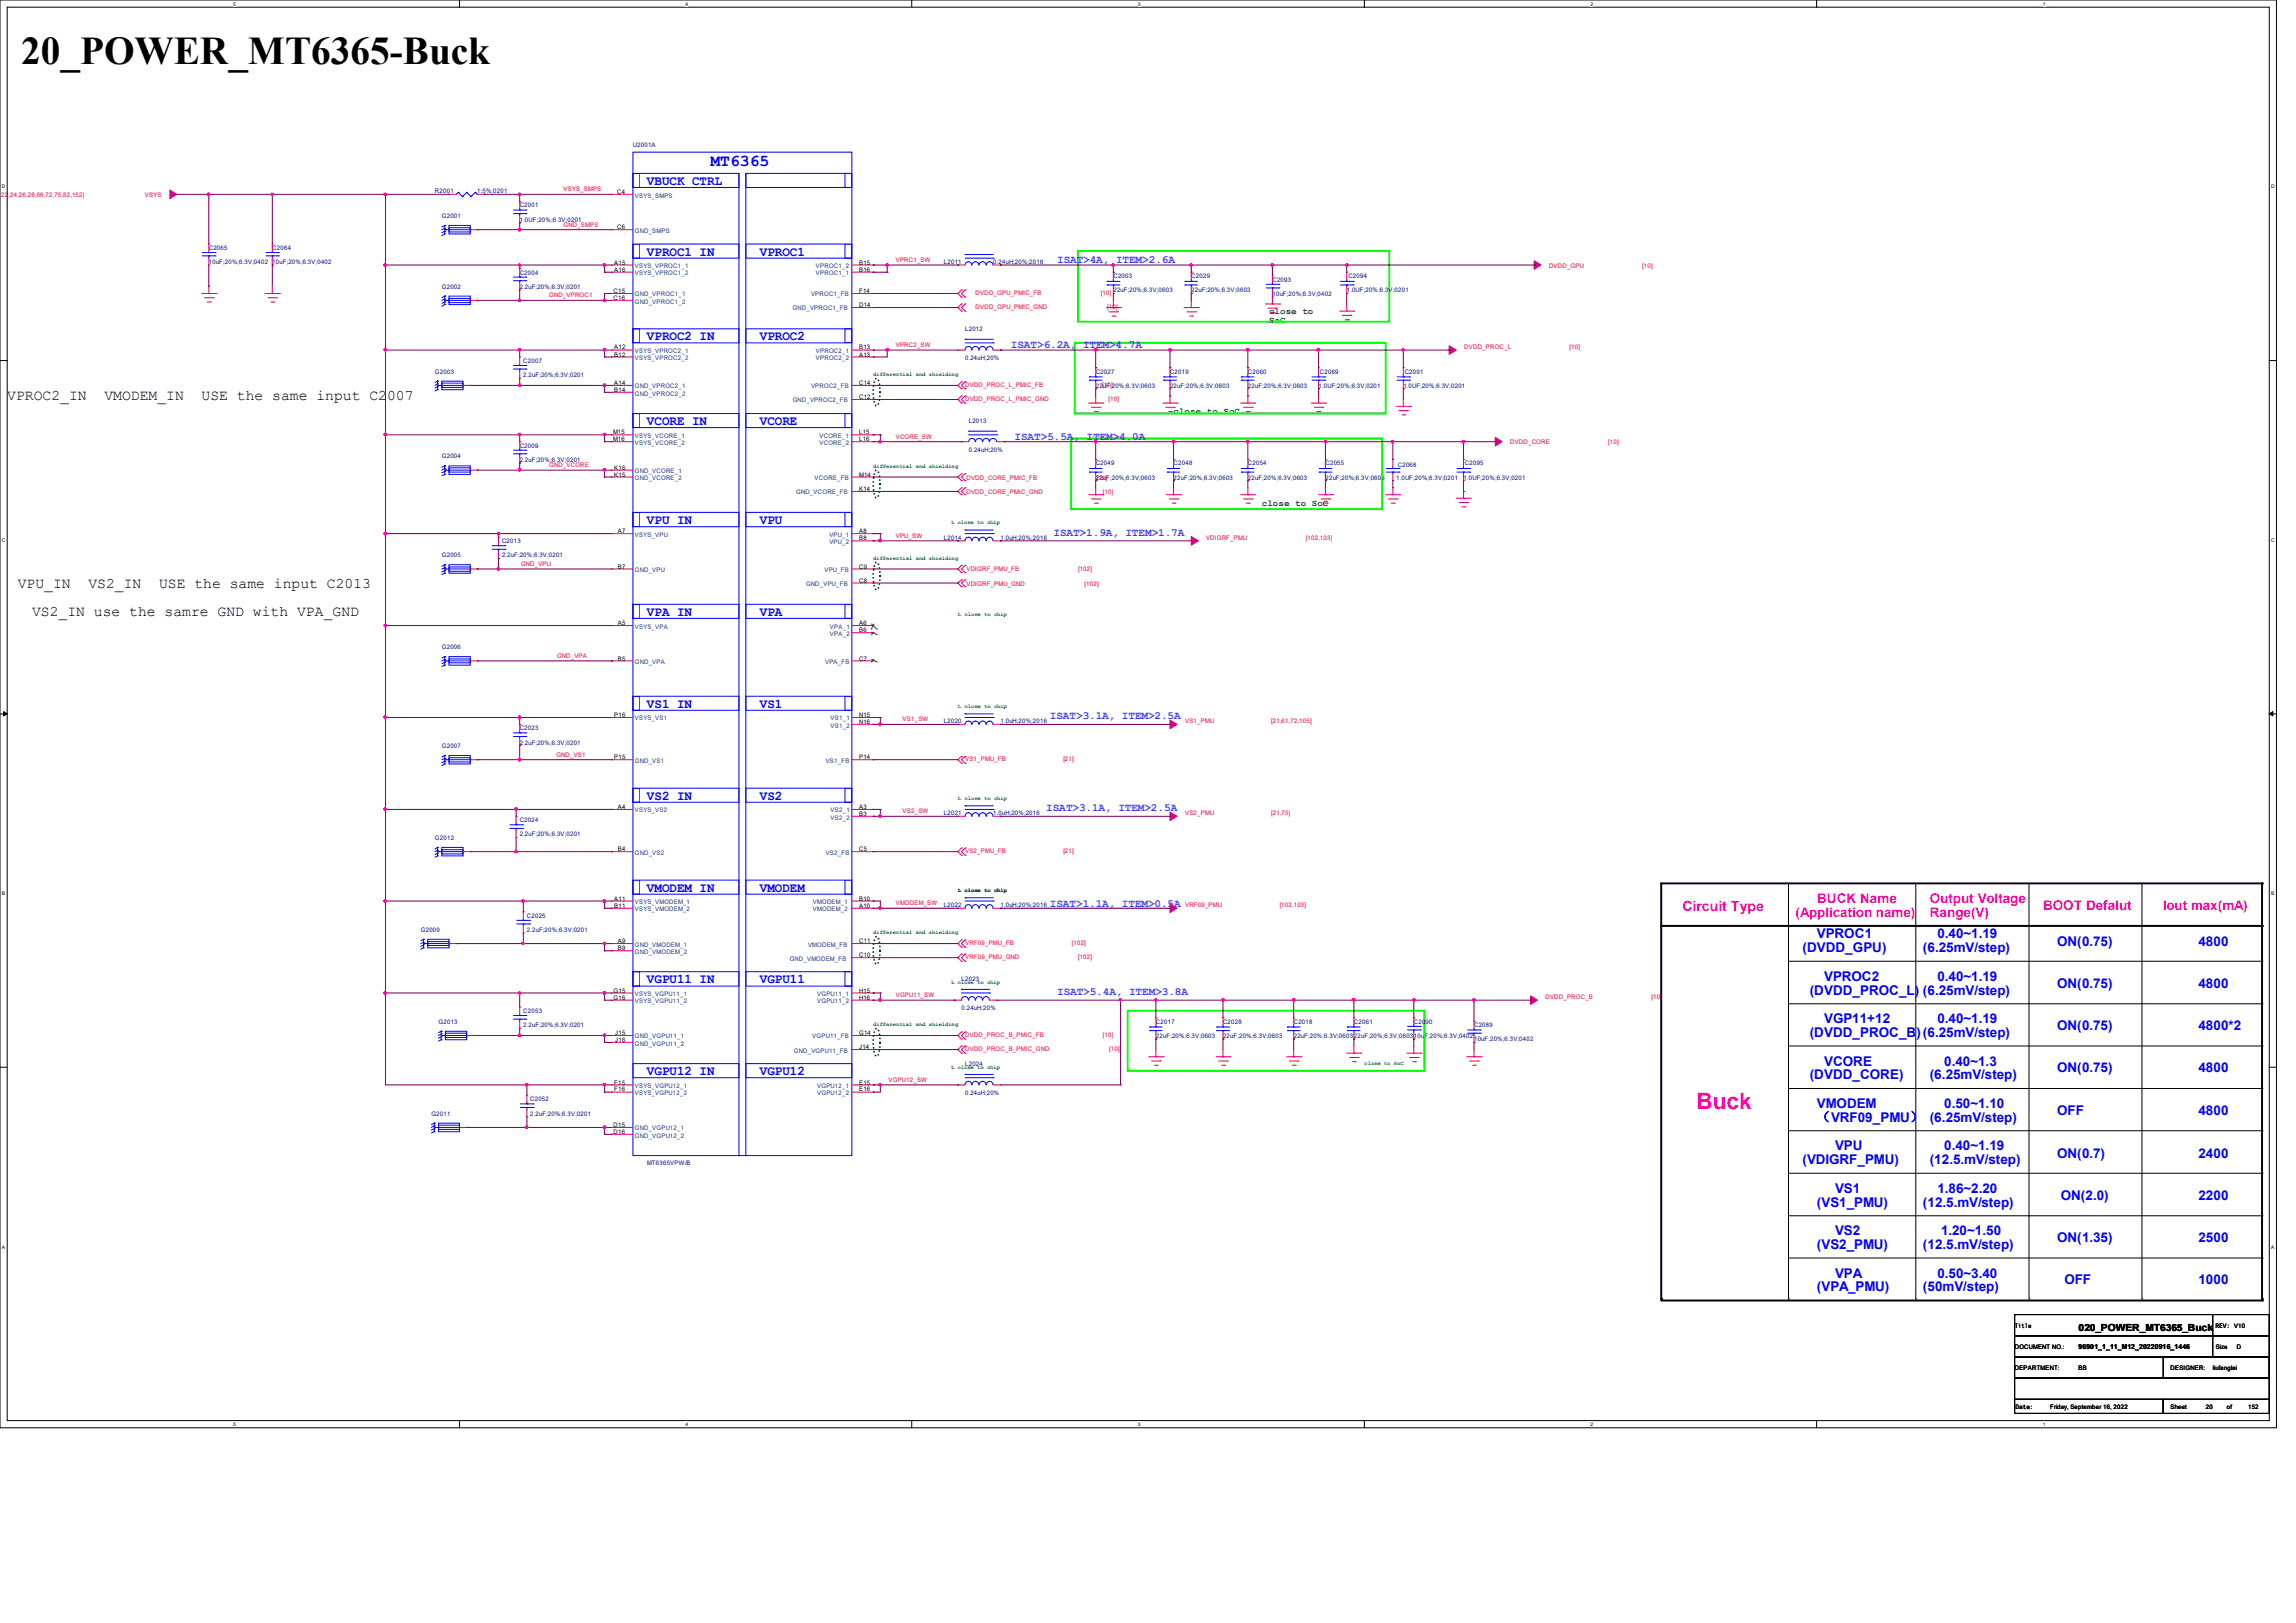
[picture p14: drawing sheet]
<svg xmlns="http://www.w3.org/2000/svg" width="297mm" height="210mm" viewBox="0 0 297 210" stroke-linecap="round" stroke-linejoin="round" font-family="sans-serif">
<defs><g id="words">
<text font-size="5.1" x="2.8" y="8.3">20_POWER_MT6365-Buck</text>
<text font-size="2.9" fill="#f0f" x="219.5" y="143.6">Buck</text>
<text font-size="2.2" fill="#00f" x="91.9" y="21.5">MT6365</text>
<g font-size="1.9">
<text x=".9" y="51.8">VPROC2_IN</text>
<text x="13.5" y="51.8">VMODEM_IN</text>
<text x="26.1" y="51.8">USE the same input C2007</text>
<text x="2.3" y="76">VPU_IN</text>
<text x="11.4" y="76">VS2_IN</text>
<text x="20.6" y="76">USE the same input C2013</text>
<text x="4.1" y="79.7">VS2_IN use the samre GND with VPA_GND</text>
</g>
<text font-size="1.8" fill="#f0f" x="217.6" y="117.9">Circuit Type</text>
<g font-size="1.7" fill="#00f">
<text x="83.7" y="23.9">VBUCK CTRL</text>
<text x="83.7" y="33.1">VPROC1 IN</text>
<text x="98.3" y="33.1">VPROC1</text>
<text x="83.7" y="44">VPROC2 IN</text>
<text x="98.3" y="44">VPROC2</text>
<text x="83.7" y="55">VCORE IN</text>
<text x="98.3" y="55">VCORE</text>
<text x="83.7" y="67.8">VPU IN</text>
<text x="98.3" y="67.8">VPU</text>
<text x="83.7" y="79.7">VPA IN</text>
<text x="98.3" y="79.7">VPA</text>
<text x="83.7" y="91.6">VS1 IN</text>
<text x="98.3" y="91.6">VS1</text>
<text x="83.7" y="103.5">VS2 IN</text>
<text x="98.3" y="103.5">VS2</text>
<text x="83.7" y="115.4">VMODEM IN</text>
<text x="98.3" y="115.4">VMODEM</text>
<text x="233.2" y="123.2">(DVDD_GPU)</text>
<text x="235" y="121.4">VPROC1</text>
<text x="248.7" y="123.2">(6.25mV/step)</text>
<text x="250.6" y="121.4">0.40~1.19</text>
<text x="266.1" y="122.3">ON(0.75)</text>
<text x="284.4" y="122.3">4800</text>
<text x="83.7" y="127.2">VGPU11 IN</text>
<text x="98.3" y="127.2">VGPU11</text>
<text x="234.1" y="128.7">(DVDD_PROC_L)</text>
<text x="236" y="126.9">VPROC2</text>
<text x="248.7" y="128.7">(6.25mV/step)</text>
<text x="250.6" y="126.9">0.40~1.19</text>
<text x="266.1" y="127.8">ON(0.75)</text>
<text x="284.4" y="127.8">4800</text>
<text x="234.1" y="134.2">(DVDD_PROC_B)(6.25mV/step)</text>
<text x="236" y="132.4">VGP11+12</text>
<text x="236" y="137.9">VCORE</text>
<text x="250.6" y="132.4">0.40~1.19</text>
<text x="251.5" y="137.9">0.40~1.3</text>
<text x="266.1" y="133.3">ON(0.75)</text>
<text x="284.4" y="133.3">4800*2</text>
<text x="83.7" y="139.1">VGPU12 IN</text>
<text x="98.3" y="139.1">VGPU12</text>
<text x="234.1" y="139.7">(DVDD_CORE)</text>
<text x="235" y="143.3">VMODEM</text>
<text x="249.6" y="139.7">(6.25mV/step)</text>
<text x="251.5" y="143.3">0.50~1.10</text>
<text x="266.1" y="138.8">ON(0.75)</text>
<text x="284.4" y="138.8">4800</text>
<text x="235" y="145.1">（VRF09_PMU） (6.25mV/step)</text>
<text x="237.4" y="148.8">VPU</text>
<text x="251.5" y="148.8">0.40~1.19</text>
<text x="266.1" y="144.3">OFF</text>
<text x="266.1" y="149.8">ON(0.7)</text>
<text x="284.4" y="144.3">4800</text>
<text x="284.4" y="149.8">2400</text>
<text x="233.2" y="150.6">(VDIGRF_PMU)</text>
<text x="237.4" y="154.3">VS1</text>
<text x="249.6" y="150.6">(12.5.mV/step)</text>
<text x="250.6" y="154.3">1.86~2.20</text>
<text x="266.6" y="155.2">ON(2.0)</text>
<text x="284.4" y="155.2">2200</text>
<text x="235" y="156.1">(VS1_PMU)</text>
<text x="235" y="161.6">(VS2_PMU)</text>
<text x="237.4" y="159.8">VS2</text>
<text x="248.7" y="156.1">(12.5.mV/step)</text>
<text x="248.7" y="161.6">(12.5.mV/step)</text>
<text x="251.1" y="159.8">1.20~1.50</text>
<text x="266.1" y="160.7">ON(1.35)</text>
<text x="284.4" y="160.7">2500</text>
<text x="235" y="167.1">(VPA_PMU)</text>
<text x="237.4" y="165.3">VPA</text>
<text x="248.7" y="167.1">(50mV/step)</text>
<text x="250.6" y="165.3">0.50~3.40</text>
<text x="267" y="166.2">OFF</text>
<text x="284.4" y="166.2">1000</text>
</g>
<g font-size="1.7" fill="#f0f">
<text x="232.3" y="118.6">(Application name)</text>
<text x="235.1" y="116.8">BUCK Name</text>
<text x="249.6" y="116.8">Output Voltage</text>
<text x="249.6" y="118.6">Range(V)</text>
<text x="264.3" y="117.8">BOOT Defalut</text>
<text x="279.8" y="117.8">Iout max(mA)</text>
</g>
<g font-size="1.4" fill="#8000ff">
<text x="136.7" y="34.1">ISAT&gt;4A, ITEM&gt;2.6A</text>
<text x="130.8" y="45">ISAT&gt;6.2A, ITEM&gt;4.7A</text>
<text x="131.2" y="56.9">ISAT&gt;5.5A, ITEM&gt;4.0A</text>
<text x="136.3" y="69.3">ISAT&gt;1.9A, ITEM&gt;1.7A</text>
<text x="135.8" y="93">ISAT&gt;3.1A, ITEM&gt;2.5A</text>
<text x="135.3" y="104.9">ISAT&gt;3.1A, ITEM&gt;2.5A</text>
<text x="135.8" y="117.3">ISAT&gt;1.1A, ITEM&gt;0.5A</text>
<text x="136.7" y="128.7">ISAT&gt;5.4A, ITEM&gt;3.8A</text>
</g>
<text font-size="1.3" x="268.9" y="172.2">020_POWER_MT6365_Buck</text>
<g font-size="1.2" fill="#008000">
<text x="164.2" y="40.6">close to</text>
<text x="164.2" y="41.8">SoC</text>
<text x="151.8" y="53.6">close to SoC</text>
<text x="163.2" y="65.4">close to SoC</text>
</g>
<text font-size=".9" x="268.9" y="174.5">96901_1_11_M12_20220916_1446</text>
<g font-size=".8" fill="#000080">
<text x="81.9" y="19">U2001A</text>
<text x="56.3" y="25">R2001</text>
<text x="57.2" y="28.2">G2001</text>
<text x="61.7" y="25">1;5%;0201</text>
<text x="67.2" y="26.8">C2001</text>
<text x="67.2" y="28.7">1.0UF;20%;6.3V;0201</text>
<text x="27" y="32.3">C2065</text>
<text x="27" y="34.2">10uF;20%;6.3V;0402</text>
<text x="35.2" y="32.3">C2064</text>
<text x="35.2" y="34.2">10uF;20%;6.3V;0402</text>
<text x="67.2" y="35.5">C2004</text>
<text x="122.1" y="34.2">L2011</text>
<text x="128.5" y="34.2">0.24uH;20%;2016</text>
<text x="144" y="36">C2003</text>
<text x="154.1" y="36">C2029</text>
<text x="174.4" y="36">C2094</text>
<text x="57.2" y="37.3">G2002</text>
<text x="67.2" y="37.3">2.2uF;20%;6.3V;0201</text>
<text x="144" y="37.8">22uF;20%;6.3V;0603</text>
<text x="154.1" y="37.8">22uF;20%;6.3V;0603</text>
<text x="164.6" y="36.4">C2093</text>
<text x="164.6" y="38.3">10uF;20%;6.3V;0402</text>
<text x="174.2" y="37.8">1.0UF;20%;6.3V;0201</text>
<text x="67.7" y="46.9">C2007</text>
<text x="124.8" y="42.8">L2012</text>
<text x="124.8" y="46.6">0.24uH;20%</text>
<text x="56.3" y="48.3">G2003</text>
<text x="67.7" y="48.8">2.2uF;20%;6.3V;0201</text>
<text x="141.7" y="48.3">C2027</text>
<text x="141.7" y="50.2">22uF;20%;6.3V;0603</text>
<text x="151.4" y="48.3">C2019</text>
<text x="151.4" y="50.2">22uF;20%;6.3V;0603</text>
<text x="161.4" y="48.3">C2060</text>
<text x="161.4" y="50.2">22uF;20%;6.3V;0603</text>
<text x="170.6" y="50.2">1.0UF;20%;6.3V;0201</text>
<text x="170.7" y="48.3">C2069</text>
<text x="181.5" y="50.2">1.0UF;20%;6.3V;0201</text>
<text x="181.7" y="48.3">C2091</text>
<text x="57.2" y="59.3">G2004</text>
<text x="67.2" y="57.9">C2009</text>
<text x="67.2" y="59.8">2.2uF;20%;6.3V;0201</text>
<text x="125.3" y="54.7">L2013</text>
<text x="125.3" y="58.5">0.24uH;20%</text>
<text x="141.7" y="60.2">C2049</text>
<text x="141.7" y="62.1">22uF;20%;6.3V;0603</text>
<text x="151.8" y="60.2">C2048</text>
<text x="151.8" y="62.1">22uF;20%;6.3V;0603</text>
<text x="161.4" y="60.2">C2054</text>
<text x="161.4" y="62.1">22uF;20%;6.3V;0603</text>
<text x="171.5" y="60.2">C2055</text>
<text x="171.5" y="62.1">22uF;20%;6.3V;0603</text>
<text x="180.6" y="62.1">1.0UF;20%;6.3V;0201</text>
<text x="180.8" y="60.4">C2068</text>
<text x="189.3" y="62.1">1.0UF;20%;6.3V;0201</text>
<text x="189.5" y="60.2">C2095</text>
<text x="64.9" y="70.3">C2013</text>
<text x="122.1" y="69.8">L2014</text>
<text x="129.4" y="69.8">1.0uH;20%;2016</text>
<text x="57.2" y="72.1">G2005</text>
<text x="64.9" y="72.1">2.2uF;20%;6.3V;0201</text>
<text x="57.2" y="84">G2006</text>
<text x="67.2" y="94.5">C2023</text>
<text x="122.1" y="93.6">L2020</text>
<text x="129.4" y="93.6">1.0uH;20%;2016</text>
<text x="57.2" y="96.8">G2007</text>
<text x="67.2" y="96.4">2.2uF;20%;6.3V;0201</text>
<text x="67.2" y="106.4">C2024</text>
<text x="122.1" y="105.5">L2021</text>
<text x="128.5" y="105.5">1.0uH;20%;2016</text>
<text x="56.3" y="108.7">G2012</text>
<text x="67.2" y="108.2">2.2uF;20%;6.3V;0201</text>
<text x="68.2" y="118.7">C2025</text>
<text x="122.1" y="117.3">L2022</text>
<text x="129.4" y="117.3">1.0uH;20%;2016</text>
<text x="54.4" y="120.6">G2009</text>
<text x="68.2" y="120.6">2.2uF;20%;6.3V;0201</text>
<text x="67.7" y="131.1">C2053</text>
<text x="124.4" y="127">L2023</text>
<text x="124.4" y="130.7">0.24uH;20%</text>
<text x="56.7" y="132.5">G2013</text>
<text x="67.7" y="132.9">2.2uF;20%;6.3V;0201</text>
<text x="124.8" y="137.9">L2024</text>
<text x="149.5" y="132.5">C2017</text>
<text x="149.5" y="134.3">22uF;20%;6.3V;0603</text>
<text x="158.2" y="132.5">C2028</text>
<text x="158.2" y="134.3">22uF;20%;6.3V;0603</text>
<text x="167.4" y="132.5">C2018</text>
<text x="167.4" y="134.3">22uF;20%;6.3V;060322uF;20%;6.3V;060310uF;20%;6.3V;0402</text>
<text x="175.1" y="132.5">C2061</text>
<text x="182.9" y="132.5">C2090</text>
<text x="190.7" y="132.9">C2089</text>
<text x="190.7" y="134.7">10uF;20%;6.3V;0402</text>
<text x="68.6" y="142.5">C2052</text>
<text x="124.8" y="141.7">0.24uH;20%</text>
<text x="55.8" y="144.4">G2011</text>
<text x="68.6" y="144.4">2.2uF;20%;6.3V;0201</text>
<text x="83.7" y="150.7">MT6365VPW/B</text>
</g>
<g font-size=".8" fill="#f00">
<text x="-1" y="25.5">21,22,24,26,28,66,72,75,82,152]</text>
<text x="18.8" y="25.5">VSYS</text>
<text x="72.9" y="24.8">VSYS_SMPS</text>
<text x="72.9" y="29.3">GND_SMPS</text>
<text x="115.9" y="33.9">VPRC1_SW</text>
<text x="200.4" y="34.6">DVDD_GPU</text>
<text x="212.4" y="34.6">[10]</text>
<text x="71" y="38.5">GND_VPROC1</text>
<text x="126.2" y="38.2">DVDD_GPU_PMIC_FB</text>
<text x="126.2" y="40">DVDD_GPU_PMIC_GND</text>
<text x="142.4" y="38.2">[10]</text>
<text x="143.2" y="40">[10]</text>
<text x="115.9" y="44.9">VPRC2_SW</text>
<text x="189.4" y="45.1">DVDD_PROC_L</text>
<text x="203" y="45.1">[10]</text>
<text x="124.8" y="50.1">DVDD_PROC_L_PMIC_FB</text>
<text x="124.8" y="51.9">DVDD_PROC_L_PMIC_GND</text>
<text x="142.6" y="50.1">[10]</text>
<text x="143.4" y="51.9">[10]</text>
<text x="115.9" y="56.8">VCORE_SW</text>
<text x="195.3" y="57.5">DVDD_CORE</text>
<text x="208" y="57.5">[10]</text>
<text x="71" y="60.5">GND_VCORE</text>
<text x="125" y="62.1">DVDD_CORE_PMIC_FB</text>
<text x="125" y="63.9">DVDD_CORE_PMIC_GND</text>
<text x="141.9" y="62.1">[10]</text>
<text x="142.7" y="63.9">[10]</text>
<text x="115.9" y="69.6">VPU_SW</text>
<text x="156" y="69.8">VDIGRF_PMU</text>
<text x="168.9" y="69.8">[102,103]</text>
<text x="67.4" y="73.2">GND_VPU</text>
<text x="125" y="73.9">VDIGRF_PMU_FB</text>
<text x="125" y="75.8">VDIGRF_PMU_GND</text>
<text x="139.5" y="73.9">[102]</text>
<text x="140.3" y="75.8">[102]</text>
<text x="72.1" y="85.1">GND_VPA</text>
<text x="116.8" y="93.3">VS1_SW</text>
<text x="153.3" y="93.6">VS1_PMU</text>
<text x="164.4" y="93.6">[21,61,72,105]</text>
<text x="72" y="97.9">GND_VS1</text>
<text x="124.8" y="98.5">VS1_PMU_FB</text>
<text x="137.5" y="98.5">[21]</text>
<text x="116.8" y="105.2">VS2_SW</text>
<text x="153.3" y="105.5">VS2_PMU</text>
<text x="164.4" y="105.5">[21,75]</text>
<text x="124.8" y="110.4">VS2_PMU_FB</text>
<text x="137.5" y="110.4">[21]</text>
<text x="115.9" y="117.1">VMODEM_SW</text>
<text x="153.3" y="117.3">VRF09_PMU</text>
<text x="165.5" y="117.3">[102,103]</text>
<text x="124.8" y="122.3">VRF09_PMU_FB</text>
<text x="124.8" y="124.1">VRF09_PMU_GND</text>
<text x="138.7" y="122.3">[102]</text>
<text x="139.5" y="124.1">[102]</text>
<text x="115.9" y="129">VGPU11_SW</text>
<text x="199.9" y="129.2">DVDD_PROC_B</text>
<text x="213.6" y="129.2">[10]</text>
<text x="124.8" y="134.2">DVDD_PROC_B_PMIC_FB</text>
<text x="124.8" y="136">DVDD_PROC_B_PMIC_GND</text>
<text x="142.7" y="134.2">[10]</text>
<text x="143.5" y="136">[10]</text>
<text x="114.9" y="140">VGPU12_SW</text>
</g>
<g font-size=".8">
<text x="79.8" y="25.1">C4</text>
<text x="79.8" y="29.7">C6</text>
<text x="79.5" y="34.2">A15</text>
<text x="79.5" y="35.2">A16</text>
<text x="111.1" y="34.2">B15</text>
<text x="111.1" y="35.2">B16</text>
<text x="79.4" y="37.9">C15</text>
<text x="79.4" y="38.8">C16</text>
<text x="111.1" y="37.9">F14</text>
<text x="111.1" y="39.8">D14</text>
<text x="79.5" y="45.2">A12</text>
<text x="79.5" y="46.1">B12</text>
<text x="111.1" y="46.1">A13</text>
<text x="111.1" y="45.2">B13</text>
<text x="79.5" y="49.8">A14</text>
<text x="79.5" y="50.7">B14</text>
<text x="111.1" y="51.6">C12</text>
<text x="111.1" y="49.8">C14</text>
<text x="79.3" y="56.2">M15</text>
<text x="79.3" y="57.1">M16</text>
<text x="111.1" y="56.2">L15</text>
<text x="111.1" y="57.1">L16</text>
<text x="79.5" y="61.7">K15</text>
<text x="79.5" y="60.7">K16</text>
<text x="111.1" y="61.7">M14</text>
<text x="111.1" y="63.5">K14</text>
<text x="79.9" y="69">A7</text>
<text x="111.1" y="69">A8</text>
<text x="111.1" y="69.9">B8</text>
<text x="79.9" y="73.6">B7</text>
<text x="111.1" y="75.4">C8</text>
<text x="111.1" y="73.6">C9</text>
<text x="79.9" y="80.9">A5</text>
<text x="111.1" y="80.9">A6</text>
<text x="111.1" y="81.8">B6</text>
<text x="79.9" y="85.5">B5</text>
<text x="111.1" y="85.5">C7</text>
<text x="79.5" y="92.8">P16</text>
<text x="111.1" y="92.8">N15</text>
<text x="111.1" y="93.7">N16</text>
<text x="79.5" y="98.3">P15</text>
<text x="111.1" y="98.3">P14</text>
<text x="79.9" y="104.6">A4</text>
<text x="111.1" y="104.6">A3</text>
<text x="111.1" y="105.6">B3</text>
<text x="79.9" y="110.2">B4</text>
<text x="111.1" y="110.2">C5</text>
<text x="79.5" y="116.5">A11</text>
<text x="79.5" y="117.5">B11</text>
<text x="111.1" y="117.5">A10</text>
<text x="111.1" y="116.5">B10</text>
<text x="79.9" y="122">A9</text>
<text x="79.9" y="122.9">B9</text>
<text x="111.1" y="123.9">C10</text>
<text x="111.1" y="122">C11</text>
<text x="79.4" y="128.4">G15</text>
<text x="79.4" y="129.3">G16</text>
<text x="111.1" y="128.4">H15</text>
<text x="111.1" y="129.3">H16</text>
<text x="79.6" y="133.9">J15</text>
<text x="79.6" y="134.8">J16</text>
<text x="111.1" y="133.9">G14</text>
<text x="111.1" y="135.8">J14</text>
<text x="79.5" y="140.3">F15</text>
<text x="79.5" y="141.2">F16</text>
<text x="111.1" y="140.3">E15</text>
<text x="111.1" y="141.2">E16</text>
<text x="79.4" y="145.8">D15</text>
<text x="79.4" y="146.7">D16</text>
<text x="260.6" y="171.8">Title</text>
<text x="286.6" y="171.8">REV: V10</text>
<text x="260.6" y="174.5">DOCUMENT NO.:</text>
<text x="260.6" y="177.3">DEPARTMENT:</text>
<text x="268.9" y="177.3">BB</text>
<text x="280.8" y="177.3">DESIGNER:</text>
<text x="286.2" y="177.3">liufenglei</text>
<text x="286.6" y="174.5">Size</text>
<text x="289.4" y="174.5">D</text>
<text x="260.7" y="182.4">Date:</text>
<text x="265.2" y="182.4">Friday, September 16, 2022</text>
<text x="280.8" y="182.4">Sheet</text>
<text x="285.3" y="182.4">20</text>
<text x="288.1" y="182.4">of</text>
<text x="290.8" y="182.4">152</text>
</g>
<g font-size=".8" fill="#004080">
<text x="82.1" y="25.6">VSYS_SMPS</text>
<text x="82.1" y="34.7">VSYS_VPROC1_1</text>
<text x="82.1" y="35.6">VSYS_VPROC1_2</text>
<text x="82.1" y="30.1">GND_SMPS</text>
<text x="105.5" y="34.7">VPROC1_2</text>
<text x="105.5" y="35.6">VPROC1_1</text>
<text x="82.1" y="38.4">GND_VPROC1_1</text>
<text x="82.1" y="39.3">GND_VPROC1_2</text>
<text x="102.5" y="40.2">GND_VPROC1_FB</text>
<text x="104.9" y="38.4">VPROC1_FB</text>
<text x="82.1" y="45.7">VSYS_VPROC2_1</text>
<text x="82.1" y="46.6">VSYS_VPROC2_2</text>
<text x="105.5" y="46.6">VPROC2_2</text>
<text x="105.5" y="45.7">VPROC2_1</text>
<text x="82.1" y="50.2">GND_VPROC2_1</text>
<text x="82.1" y="51.2">GND_VPROC2_2</text>
<text x="102.5" y="52.1">GND_VPROC2_FB</text>
<text x="104.9" y="50.2">VPROC2_FB</text>
<text x="82.1" y="56.6">VSYS_VCORE_1</text>
<text x="82.1" y="57.6">VSYS_VCORE_2</text>
<text x="106" y="56.6">VCORE_1</text>
<text x="106" y="57.6">VCORE_2</text>
<text x="82.1" y="62.1">GND_VCORE_2</text>
<text x="82.1" y="61.2">GND_VCORE_1</text>
<text x="103" y="64">GND_VCORE_FB</text>
<text x="105.4" y="62.1">VCORE_FB</text>
<text x="82.1" y="69.5">VSYS_VPU</text>
<text x="107.3" y="69.5">VPU_1</text>
<text x="107.3" y="70.4">VPU_2</text>
<text x="82.1" y="74">GND_VPU</text>
<text x="104.3" y="75.9">GND_VPU_FB</text>
<text x="106.6" y="74">VPU_FB</text>
<text x="82.1" y="81.3">VSYS_VPA</text>
<text x="107.4" y="81.3">VPA_1</text>
<text x="107.4" y="82.3">VPA_2</text>
<text x="82.1" y="85.9">GND_VPA</text>
<text x="106.7" y="85.9">VPA_FB</text>
<text x="82.1" y="93.2">VSYS_VS1</text>
<text x="107.4" y="93.2">VS1_1</text>
<text x="107.4" y="94.1">VS1_2</text>
<text x="82.1" y="98.7">GND_VS1</text>
<text x="106.8" y="98.7">VS1_FB</text>
<text x="82.1" y="105.1">VSYS_VS2</text>
<text x="107.4" y="105.1">VS2_1</text>
<text x="107.4" y="106">VS2_2</text>
<text x="82.1" y="110.6">GND_VS2</text>
<text x="106.8" y="110.6">VS2_FB</text>
<text x="82.1" y="117">VSYS_VMODEM_1</text>
<text x="82.1" y="117.9">VSYS_VMODEM_2</text>
<text x="105.2" y="117.9">VMODEM_2</text>
<text x="105.2" y="117">VMODEM_1</text>
<text x="82.1" y="122.5">GND_VMODEM_1</text>
<text x="82.1" y="123.4">GND_VMODEM_2</text>
<text x="102.2" y="124.3">GND_VMODEM_FB</text>
<text x="104.5" y="122.5">VMODEM_FB</text>
<text x="82.1" y="128.9">VSYS_VGPU11_1</text>
<text x="82.1" y="129.8">VSYS_VGPU11_2</text>
<text x="105.7" y="128.9">VGPU11_1</text>
<text x="105.7" y="129.8">VGPU11_2</text>
<text x="82.1" y="134.4">GND_VGPU11_1</text>
<text x="82.1" y="135.3">GND_VGPU11_2</text>
<text x="102.7" y="136.2">GND_VGPU11_FB</text>
<text x="105.1" y="134.4">VGPU11_FB</text>
<text x="82.1" y="140.8">VSYS_VGPU12_1</text>
<text x="82.1" y="141.7">VSYS_VGPU12_2</text>
<text x="105.7" y="140.8">VGPU12_1</text>
<text x="105.7" y="141.7">VGPU12_2</text>
<text x="82.1" y="146.3">GND_VGPU12_1</text>
<text x="82.1" y="147.2">GND_VGPU12_2</text>
</g>
<g font-size=".7" fill="#008000">
<text x="112.9" y="48.6">differential and shielding</text>
<text x="112.9" y="60.5">differential and shielding</text>
<text x="123" y="67.9">L close to chip</text>
<text x="112.9" y="72.4">differential and shielding</text>
<text x="123.9" y="79.8">L close to chip</text>
<text x="123.9" y="91.7">L close to chip</text>
<text x="123.9" y="103.5">L close to chip</text>
<text x="123.9" y="115.4">L close to chip</text>
<text x="112.9" y="120.9">differential and shielding</text>
<text x="123" y="127.3">L close to chip</text>
<text x="112.9" y="132.8">differential and shielding</text>
<text x="176.5" y="137.8">close to SoC</text>
<text x="123" y="138.3">L close to chip</text>
</g>
<g font-size=".6">
<text x="30.2" y=".7">5</text>
<text x="88.7" y=".7">4</text>
<text x="147.2" y=".7">3</text>
<text x="205.7" y=".7">2</text>
<text x="264.2" y=".7">1</text>
<text x=".3" y="24.4">D</text>
<text x="293.8" y="24.4">D</text>
<text x=".3" y="70.1">C</text>
<text x="293.8" y="70.1">C</text>
<text x=".3" y="115.8">B</text>
<text x="293.8" y="115.8">B</text>
<text x=".3" y="161.5">A</text>
<text x="293.8" y="161.5">A</text>
<text x="30.2" y="184.5">5</text>
<text x="88.7" y="184.5">4</text>
<text x="147.2" y="184.5">3</text>
<text x="205.7" y="184.5">2</text>
<text x="264.2" y="184.5">1</text>
</g>
</g></defs>
<path d="M0 0h294.5v184.7h-294.5zM.9 .9h292.6v182.9h-292.6z" fill="none" stroke="#000" stroke-width=".13"/>
<g fill="#fff">
<path d="M30.2 .1h.3v.7h-.3z"/>
<path d="M30.2 183.9h.3v.8h-.3z"/>
</g>
<path d="M59.4 0v.9M59.4 183.8v.9" fill="none" stroke="#000" stroke-width=".13"/>
<g fill="#fff">
<path d="M88.7 .1h.3v.7h-.3z"/>
<path d="M88.7 183.9h.3v.8h-.3z"/>
</g>
<path d="M117.9 0v.9M117.9 183.8v.9" fill="none" stroke="#000" stroke-width=".13"/>
<g fill="#fff">
<path d="M147.2 .1h.3v.7h-.3z"/>
<path d="M147.2 183.9h.3v.8h-.3z"/>
</g>
<path d="M176.5 0v.9M176.5 183.8v.9" fill="none" stroke="#000" stroke-width=".13"/>
<g fill="#fff">
<path d="M205.7 .1h.4v.7h-.4z"/>
<path d="M205.7 183.9h.4v.8h-.4z"/>
</g>
<path d="M235 0v.9M235 183.8v.9" fill="none" stroke="#000" stroke-width=".13"/>
<g fill="#fff">
<path d="M264.2 .1h.4v.7h-.4z"/>
<path d="M264.2 183.9h.4v.8h-.4z"/>
<path d="M.3 23.8h.4v.7h-.4z"/>
<path d="M293.8 23.8h.5v.7h-.5z"/>
<path d="M.3 69.5h.4v.7h-.4z"/>
<path d="M293.8 69.5h.5v.7h-.5z"/>
</g>
<path d="M0 46.7h.9M293.5 46.7h1" fill="none" stroke="#000" stroke-width=".13"/>
<g fill="#fff">
<path d="M.3 115.2h.4v.8h-.4z"/>
<path d="M293.8 115.2h.4v.8h-.4z"/>
</g>
<path d="M0 92.4h.9M293.5 92.4h1" fill="none" stroke="#000" stroke-width=".13"/>
<path d="M.5 92.1l.4 .3-.4 .2zM293.5 92.4l.5-.3v.5z" fill="#000" stroke="#000" stroke-width=".13"/>
<g fill="#fff">
<path d="M.3 161h.3v.7h-.3z"/>
<path d="M293.8 161h.4v.7h-.4z"/>
</g>
<g fill="none" stroke="#000" stroke-width=".13">
<path d="M231.4 114.3v53.8M247.8 114.3v53.8M262.5 114.3v53.8M277.1 114.3v53.8M0 138.1h.9M231.4 124.4h61.2M231.4 129.9h61.2M231.4 135.3h61.2M292.6 124.4h.1M292.6 129.9h.1M292.6 135.3h.1M293.5 138.1h1"/>
<path d="M231.4 140.8h61.2M231.4 146.3h61.2M231.4 151.8h61.2M231.4 157.3h61.2M292.6 140.8h.1M292.6 146.3h.1M292.6 151.8h.1M292.6 157.3h.1M231.4 168.1h.1M231.4 162.8h61.2M247.8 168.1h.1M260.6 170.1h25.6v2.7h-25.6z"/>
<path d="M260.6 172.8h25.6v2.8h-25.6zM260.6 178.3h32.9v2.8h-32.9zM260.6 175.6h32.9v2.7h-32.9zM262.5 168.1h.1M277.1 168.1h.1M279.8 175.6h13.7v2.7h-13.7zM286.2 170.1h7.3v2.7h-7.3zM286.2 172.8h7.3v2.8h-7.3zM292.6 162.8h.1M260.6 181.1h19.2v1.8h-19.2zM279.8 181.1h13.7v1.8h-13.7z"/>
</g>
<path d="M139.4 32.5h40.3v9.1h-40.3zM138.6 56.7h40.2v9.2h-40.2zM139 44.4h40.2v9.1h-40.2zM145.9 130.8h38.4v7.8h-38.4z" fill="none" stroke="#0f0" stroke-width=".25"/>
<path d="M113.2 49l.2-.1a1.44 1.44 0 0 1 .4 1.3v.5a3.6 3.6 0 0 1-.3 1.7l-.1 .1a1.44 1.44 0 0 1-.4-1.2l-.1-.6a3.6 3.6 0 0 1 .3-1.7zM113.2 60.9l.2-.1a1.44 1.44 0 0 1 .4 1.3v.5a3.6 3.6 0 0 1-.3 1.7l-.1 .1a1.44 1.44 0 0 1-.4-1.2l-.1-.6a3.6 3.6 0 0 1 .3-1.7zM113.2 72.8l.2-.1a1.44 1.44 0 0 1 .4 1.3v.5a3.6 3.6 0 0 1-.3 1.7l-.1 .1a1.44 1.44 0 0 1-.4-1.2l-.1-.6a3.6 3.6 0 0 1 .3-1.7zM113.2 121.3l.2-.1a1.47 1.47 0 0 1 .4 1.2v.6a3.6 3.6 0 0 1-.3 1.7l-.1 .1a1.47 1.47 0 0 1-.4-1.2l-.1-.6a3.6 3.6 0 0 1 .3-1.7zM113.2 133.1h.2a1.47 1.47 0 0 1 .4 1.2v.6a3.6 3.6 0 0 1-.3 1.7l-.1 .1a1.47 1.47 0 0 1-.4-1.3l-.1-.5a3.6 3.6 0 0 1 .3-1.8z" fill="none" stroke="#008000" stroke-width=".25" stroke-dasharray="0 .5"/>
<path d="M214.9 119.8h77.7M292.6 114.3h.1M292.6 119.8h.1M292.6 114.3h-77.7v53.8M292.6 114.3v53.8M214.9 168.1h.1M214.9 168.3h77.7M292.6 168.1h.1M292.6 168.3h.1" fill="none" stroke="#000" stroke-width=".25"/>
<g fill="none" stroke="#f00" stroke-width=".13">
<path d="M26.1 38h1.8M26.5 38.5h1.1M26.8 39.1h.4M27 38h.1M27 31.6h.1M27 34.3h.1M27 31.6v.9M27 33.4v.9M27 37v1M27.2 39.1h.1M27.6 38.5h.1M27.9 38h.1"/>
<path d="M34.3 38h1.9M34.7 38.5h1.1M35.1 39.1h.3M35.2 38h.1M35.2 31.6h.1M35.2 34.3h.1M35.2 31.6v.9M35.2 33.4v.9M35.2 37v1M35.4 39.1h.1M35.8 38.5h.1M36.2 38h.1"/>
<path d="M58.1 25.1h.1M58.1 25.1h.9M60.8 38.9h.9M60.8 29.7h.9M61.7 38.9h.1M61.7 29.7h.1M61.7 25.1h1M62.7 25.1h.1M67.2 26.1h.1M67.2 28.8h.1M67.2 34.8h.1M67.2 37.5h.1"/>
<path d="M67.2 26.1v.9M67.2 27.9v.9M67.2 34.8v.9M67.2 36.6v.9M79.1 25.1h.1M79.1 34.3h.1M79.1 35.2h.1M79.1 38h.1M79.1 38.9h.1M79.1 29.7h.1M79.1 38h2.8M79.1 25.1h2.8"/>
<path d="M79.1 34.3h2.8M79.1 35.2h2.8M79.1 38.9h2.8M79.1 29.7h2.8M110.2 38h2.7M110.2 39.8h2.7M110.2 34.3h2.7M110.2 35.2h2.7M112.9 34.3h.1M112.9 35.2h.1M112.9 38h.1M112.9 39.8h.1"/>
<path d="M123.9 34.3h.1M123.9 34.3h.9M124.4 37.5h.1M124.4 38.4h.1M124.4 39.3h.1M124.4 37.5l-.5 .5 .5 .4M124.4 39.3l-.5 .5 .5 .5M124.8 38.4h.1M124.8 37.5h.1M124.8 39.3h.1M124.8 37.5l-.4 .5 .4 .4M124.8 39.3l-.4 .5 .4 .5"/>
<path d="M128.5 34.3h.9M129.4 34.3h.1M143.1 39.8h1.8M144 39.8h.1M144 38h.1M144 35.2h.1M144 35.2v1M144 37v1M144 38.9v.9M144.9 39.8h.1M153.2 39.8h1.8M154.1 39.8h.1"/>
<path d="M154.1 38h.1M154.1 35.2h.1M154.1 35.2v1M154.1 37v1M154.1 38.9v.9M155 39.8h.1M163.7 39.3h1.8M164 39.9h1.1M164.6 39.3h.1M164.6 35.7h.1M164.6 38.4h.1M164.6 35.7v.9"/>
<path d="M164.6 37.5v1.8M165.1 39.9h.1M165.5 39.3h.1M174.2 38h.1M174.2 35.2h.1M174.2 35.2v1M174.2 37v1M174.2 39.3v1M59.9 49.9h.9M60.8 49.9h.1M67.2 46.2h.1M67.2 48.9h.1"/>
<path d="M67.2 57.1h.1M67.2 59.9h.1M67.2 46.2v.9M67.2 48v.9M67.2 57.1v1M67.2 59v.9M79.1 56.3h.1M79.1 57.1h.1M79.1 45.3h.1M79.1 49.9h.1M79.1 46.2h.1M79.1 50.8h.1"/>
<path d="M79.1 49.9h2.8M79.1 56.3h2.8M79.1 57.1h2.8M79.1 46.2h2.8M79.1 45.3h2.8M79.1 50.8h2.8M110.2 49.9h2.7M110.2 56.3h2.7M110.2 57.1h2.7M110.2 46.2h2.7M110.2 45.3h2.7M110.2 51.7h2.7"/>
<path d="M112.9 56.3h.1M112.9 57.1h.1M112.9 46.2h.1M112.9 51.7h.1M112.9 45.3h.1M112.9 49.9h.1M123.9 45.3h.1M123.9 45.3h.9M124.4 40.3h.1M124.4 49.4h.1M124.4 50.3h.1M124.4 51.2h.1"/>
<path d="M124.4 52.2h.1M124.4 57.1h.1M124.4 49.4l-.5 .5 .5 .4M124.4 51.2l-.5 .5 .5 .5M124.4 57.1h.9M124.8 40.3h.1M124.8 50.3h.1M124.8 49.4h.1M124.8 52.2h.1M124.8 51.2h.1M124.8 49.4l-.4 .5 .4 .4M124.8 51.2l-.4 .5 .4 .5"/>
<path d="M128.5 45.3h.9M128.9 57.1h1M129.4 45.3h.1M129.9 57.1h.1M140.8 52.2h1.9M141.2 52.7h1.1M141.6 53.3h.3M141.7 52.2h.1M141.7 50.3h.1M141.7 47.6h.1M141.7 59.4h.1M141.7 47.6v.9"/>
<path d="M141.7 49.4v.9M141.7 51.2v1M141.7 59.4v1M141.9 53.3h.1M142.3 52.7h.1M142.7 52.2h.1M143.5 40.3h1.1M143.8 40.9h.4M144.2 40.9h.1M144.6 40.3h.1M150.5 52.2h1.8M150.8 52.7h1.1"/>
<path d="M151.2 53.3h.4M151.3 52.2h.1M151.3 50.3h.1M151.3 47.6h.1M151.3 47.6v.9M151.3 49.4v.9M151.3 51.2v1M151.6 53.3h.1M151.8 59.4h.1M151.8 59.4v1M151.9 52.7h.1M152.3 52.2h.1"/>
<path d="M153.5 40.3h1.1M153.9 40.9h.4M154.3 40.9h.1M154.6 40.3h.1M160.5 52.2h1.8M160.9 52.7h1.1M161.2 53.3h.4M161.4 52.2h.1M161.4 50.3h.1M161.4 47.6h.1M161.4 59.4h.1M161.4 47.6v.9"/>
<path d="M161.4 49.4v.9M161.4 51.2v1M161.4 59.4v1M161.6 53.3h.1M162 52.7h.1M162.3 52.2h.1M164.4 40.4h.4M164.8 40.4h.1M169.6 52.2h1.8M170 52.7h1.1M170.3 53.3h.4M170.6 52.2h.1"/>
<path d="M170.6 50.3h.1M170.6 47.6h.1M170.6 47.6v.9M170.6 49.4v.9M170.6 51.2v1M170.7 53.3h.1M171.1 52.7h.1M171.4 52.2h.1M171.4 59.4h.1M171.4 59.4v1M173.3 40.3h1.8M173.7 40.8h1.1"/>
<path d="M174 41.4h.4M174.2 40.3h.1M174.4 41.4h.1M174.8 40.8h.1M175.1 40.3h.1M180.2 59.4h.1M180.2 59.4v1M180.6 52.6h1.9M181 53.1h1.1M181.4 53.7h.3M181.5 52.6h.1M181.5 50.3h.1"/>
<path d="M181.5 47.6h.1M181.5 47.6v.9M181.5 49.4v.9M181.5 51.7v.9M181.7 53.7h.1M182.1 53.1h.1M182.5 52.6h.1M189.3 59.4h.1M189.3 59.4v1M60.8 73.6h.9M60.8 60.8h.9M61.7 73.6h.1"/>
<path d="M61.7 60.8h.1M64.5 69.5h.1M64.5 72.3h.1M64.5 69.5v.9M64.5 71.3v1M79.1 61.7h.1M79.1 60.8h.1M79.1 73.6h.1M79.1 69h.1M79.1 73.6h2.8M79.1 61.7h2.8M79.1 60.8h2.8"/>
<path d="M79.1 69h2.8M110.2 73.6h2.7M110.2 70h2.7M110.2 61.7h2.7M110.2 63.6h2.7M110.2 69h2.7M110.2 75.4h2.7M112.9 61.7h.1M112.9 63.6h.1M112.9 69h.1M112.9 70h.1M112.9 75.4h.1"/>
<path d="M112.9 73.6h.1M123.9 70h.1M123.9 70h.9M124.4 61.3h.1M124.4 62.2h.1M124.4 63.1h.1M124.4 64h.1M124.4 73.2h.1M124.4 74.1h.1M124.4 75h.1M124.4 75.9h.1M124.4 61.3l-.5 .4 .5 .5"/>
<path d="M124.4 63.1l-.5 .5 .5 .4M124.4 73.2l-.5 .4 .5 .5M124.4 75l-.5 .4 .5 .5M124.8 62.2h.1M124.8 61.3h.1M124.8 64h.1M124.8 63.1h.1M124.8 74.1h.1M124.8 73.2h.1M124.8 75.9h.1M124.8 75h.1M124.8 61.3l-.4 .4 .4 .5"/>
<path d="M124.8 63.1l-.4 .5 .4 .4M124.8 73.2l-.4 .4 .4 .5M124.8 75l-.4 .4 .4 .5M128.5 70h.9M129.4 70h.1M140.8 64h1.9M141.2 64.6h1.1M141.6 65.1h.3M141.7 64h.1M141.7 62.2h.1M141.7 61.3v.9M141.7 63.1v.9"/>
<path d="M141.9 65.1h.1M142.3 64.6h.1M142.7 64h.1M150.9 64h1.8M151.3 64.6h1.1M151.6 65.1h.4M151.8 64h.1M151.8 62.2h.1M151.8 61.3v.9M151.8 63.1v.9M152 65.1h.1M152.4 64.6h.1"/>
<path d="M152.7 64h.1M160.5 64h1.8M160.9 64.6h1.1M161.2 65.1h.4M161.4 64h.1M161.4 62.2h.1M161.4 61.3v.9M161.4 63.1v.9M161.6 65.1h.1M162 64.6h.1M162.3 64h.1M170.6 64h1.8"/>
<path d="M170.9 64.6h1.1M171.3 65.1h.4M171.4 64h.1M171.4 62.2h.1M171.4 61.3v.9M171.4 63.1v.9M171.7 65.1h.1M172 64.6h.1M172.4 64h.1M179.2 64h1.9M179.6 64.6h1.1M180 65.1h.3"/>
<path d="M180.2 64h.1M180.2 62.2h.1M180.2 61.3v.9M180.2 63.1v.9M180.3 65.1h.1M180.7 64.6h.1M181.1 64h.1M188.4 64.5h1.8M188.8 65h1.1M189.1 65.6h.4M189.3 64.5h.1M189.3 62.2h.1"/>
<path d="M189.3 61.3v.9M189.3 63.6v.9M189.5 65.6h.1M189.9 65h.1M190.2 64.5h.1M60.8 85.5h.9M60.8 98.3h.9M61.7 85.5h.1M61.7 98.3h.1M67.2 93.7h.1M67.2 96.5h.1M67.2 93.7v1"/>
<path d="M67.2 95.6v.9M79.1 80.9h.1M79.1 92.8h.1M79.1 98.3h.1M79.1 85.5h.1M79.1 85.5h2.8M79.1 98.3h2.8M79.1 80.9h2.8M79.1 92.8h2.8M110.2 85.5h2.7M110.2 98.3h2.7M110.2 80.9h2.7"/>
<path d="M110.2 92.8h2.7M110.2 93.7h2.7M110.2 81.9h2.7M112.9 80.9h.1M112.9 85.5h.1M112.9 92.8h.1M112.9 93.7h.1M112.9 98.3h.1M112.9 81.9h.1M123.9 93.7h.1M123.9 93.7h.9M124.4 97.9h.1"/>
<path d="M124.4 98.8h.1M124.4 97.9l-.5 .4 .5 .5M124.8 98.8h.1M124.8 97.9h.1M124.8 97.9l-.4 .4 .4 .5M128.5 93.7h.9M129.4 93.7h.1M59.9 110.2h.9M60.8 110.2h.1M66.8 105.6h.1M66.8 108.4h.1M66.8 105.6v1"/>
<path d="M66.8 107.4v1M67.7 118h.1M67.7 118v.9M67.7 119.8v.9M79.1 116.6h.1M79.1 110.2h.1M79.1 117.5h.1M79.1 104.7h.1M79.1 117.5h2.8M79.1 104.7h2.8M79.1 110.2h2.8M79.1 116.6h2.8"/>
<path d="M110.2 117.5h2.7M110.2 105.6h2.7M110.2 104.7h2.7M110.2 110.2h2.7M110.2 116.6h2.7M112.9 104.7h.1M112.9 105.6h.1M112.9 110.2h.1M112.9 117.5h.1M112.9 116.6h.1M123.9 117.5h.1M123.9 105.6h.1"/>
<path d="M123.9 117.5h.9M123.9 105.6h.9M124.4 109.7h.1M124.4 110.7h.1M124.4 109.7l-.5 .5 .5 .5M124.8 110.7h.1M124.8 109.7h.1M124.8 109.7l-.4 .5 .4 .5M128.5 117.5h.9M128.5 105.6h.9M129.4 117.5h.1M129.4 105.6h.1"/>
<path d="M58.1 122.1h.9M59 122.1h.1M60.4 134h.9M61.3 134h.1M67.2 130.3h.1M67.2 133.1h.1M67.2 130.3v.9M67.2 132.2v.9M67.7 120.7h.1M79.1 122.1h.1M79.1 123h.1M79.1 128.5h.1"/>
<path d="M79.1 134h.1M79.1 129.4h.1M79.1 134.9h.1M79.1 122.1h2.8M79.1 134h2.8M79.1 123h2.8M79.1 128.5h2.8M79.1 129.4h2.8M79.1 134.9h2.8M110.2 122.1h2.7M110.2 134h2.7M110.2 123.9h2.7"/>
<path d="M110.2 128.5h2.7M110.2 129.4h2.7M110.2 135.8h2.7M112.9 123.9h.1M112.9 122.1h.1M112.9 128.5h.1M112.9 134h.1M112.9 129.4h.1M112.9 135.8h.1M123.4 129.4h.1M123.4 129.4h1M124.4 121.6h.1"/>
<path d="M124.4 122.6h.1M124.4 123.4h.1M124.4 124.4h.1M124.4 133.5h.1M124.4 134.5h.1M124.4 135.3h.1M124.4 136.3h.1M124.4 121.6l-.5 .5 .5 .5M124.4 123.4l-.5 .5 .5 .5M124.4 133.5l-.5 .5 .5 .5M124.4 135.3l-.5 .5 .5 .5M124.8 122.6h.1"/>
<path d="M124.8 121.6h.1M124.8 124.4h.1M124.8 123.4h.1M124.8 134.5h.1M124.8 133.5h.1M124.8 136.3h.1M124.8 135.3h.1M124.8 121.6l-.4 .5 .4 .5M124.8 123.4l-.4 .5 .4 .5M124.8 133.5l-.4 .5 .4 .5M124.8 135.3l-.4 .5 .4 .5M128 129.4h.9"/>
<path d="M128.9 129.4h.1M148.6 136.7h1.9M149 137.3h1.1M149.4 137.8h.3M149.5 136.7h.1M149.5 134.5h.1M149.5 131.7h.1M149.5 131.7v.9M149.5 133.5v1M149.5 135.8v.9M149.7 137.8h.1M150.1 137.3h.1"/>
<path d="M150.5 136.7h.1M157.3 136.7h1.8M157.6 137.3h1.1M158 137.8h.4M158.2 136.7h.1M158.2 134.5h.1M158.2 131.7h.1M158.2 131.7v.9M158.2 133.5v1M158.2 135.8v.9M158.4 137.8h.1M158.7 137.3h.1"/>
<path d="M159.1 136.7h.1M166.5 136.7h1.8M166.8 137.3h1.1M167.2 137.8h.4M167.3 136.7h.1M167.3 134.5h.1M167.3 131.7h.1M167.3 131.7v.9M167.3 133.5v1M167.3 135.8v.9M167.6 137.8h.1M167.9 137.3h.1"/>
<path d="M168.3 136.7h.1M174.2 136.3h1.8M174.6 136.8h1.1M174.9 137.4h.4M175.1 136.3h.1M175.1 134.5h.1M175.1 131.7h.1M175.1 131.7v.9M175.1 133.5v1M175.1 135.3v1M175.3 137.4h.1M175.7 136.8h.1"/>
<path d="M176 136.3h.1M182 136.3h1.8M182.3 136.8h1.1M182.7 137.4h.4M182.9 136.3h.1M182.9 131.7h.1M182.9 134.5h.1M182.9 131.7v.9M182.9 133.5v1M182.9 135.3v1M183.1 137.4h.1M183.4 136.8h.1"/>
<path d="M183.8 136.3h.1M189.7 136.7h1.9M190.1 137.3h1.1M190.5 137.8h.3M190.7 136.7h.1M190.7 132.2h.1M190.7 134.9h.1M190.7 132.2v.9M190.7 134v.9M190.7 135.8v.9M190.8 137.8h.1M191.2 137.3h.1"/>
<path d="M191.6 136.7h.1M59.4 145.9h1M60.4 145.9h.1M68.2 141.7h.1M68.2 144.5h.1M68.2 141.7v1M68.2 143.6v.9M79.1 140.4h.1M79.1 141.3h.1M79.1 145.9h.1M79.1 146.8h.1M79.1 145.9h2.8"/>
<path d="M79.1 140.4h2.8M79.1 141.3h2.8M79.1 146.8h2.8M110.2 140.4h2.7M110.2 141.3h2.7M112.9 140.4h.1M112.9 141.3h.1M123.9 140.4h.1M123.9 140.4h.9M128.5 140.4h.9M129.4 140.4h.1"/>
</g>
<g fill="#f00" stroke="#f00" stroke-width=".13">
<path d="M22 24.6l.9 .5-.9 .6z" fill-rule="evenodd"/>
<path d="M198.5 33.7l.8 .6-.8 .5z" fill-rule="evenodd"/>
<path d="M187.5 44.7l.9 .6-.9 .5z" fill-rule="evenodd"/>
<path d="M193.4 56.6l.9 .5-.9 .6z" fill-rule="evenodd"/>
<path d="M154.1 69.4l.9 .6-.9 .5z" fill-rule="evenodd"/>
<path d="M151.3 93.2l1 .5-1 .6z" fill-rule="evenodd"/>
<path d="M151.3 105.1l1 .5-1 .6z" fill-rule="evenodd"/>
<path d="M151.3 117l1 .5-1 .6z" fill-rule="evenodd"/>
<path d="M198 128.9l.9 .5-.9 .6z" fill-rule="evenodd"/>
</g>
<g fill="none" stroke="#00f" stroke-width=".13">
<path d="M81.9 19.7h28.3v129.8h-28.3zM26.2 33.1h1.6M26.2 32.7h1.6M27 32.7h.1M27 33.1h.1M27 32.5v.2M27 33.1v.3M27.8 33.1h.1M27.8 32.7h.1M34.4 33.1h1.6M34.4 32.7h1.6M35.2 32.7h.1"/>
<path d="M35.2 33.1h.1M35.2 32.5v.2M35.2 33.1v.3M36 33.1h.1M36 32.7h.1M57.5 38.3h.1M57.5 38.7h.1M57.5 39.1h.1M57.5 39.4h.1M57.5 29.2h.1M57.5 29.5h.1M57.5 29.9h.1"/>
<path d="M57.5 30.3h.1M57.5 29.2v1.1M57.5 38.3v1.1M57.5 38.3l-.4 .2M57.5 38.7l-.4 .2M57.5 39.1l-.4 .1M57.5 39.4l-.4 .2M57.5 29.2l-.4 .2M57.5 29.5l-.4 .2M57.5 29.9l-.4 .2M57.5 30.3l-.4 .2M57.6 38.9h.1"/>
<path d="M57.6 29.7h.1M57.6 38.9h3.2M57.6 29.7h3.2M58.1 38.6h2.7v.6h-2.7zM58.1 38.3h2.7v1.1h-2.7zM58.1 29.5h2.7v.5h-2.7zM58.1 29.2h2.7v1.1h-2.7zM59.3 24.9h.1M59.3 24.9l-.3 .2M59.3 24.9l.5 .5M59.8 25.4h.1M60.4 24.9h.1"/>
<path d="M60.4 24.9l-.6 .5M60.4 24.9l.5 .5M60.8 38.9h.1M60.8 29.7h.1M60.9 25.4h.1M61.5 24.9h.1M61.5 24.9l-.6 .5M61.5 24.9l.2 .2M61.7 25.1h.1M66.4 27.6h1.6M66.4 27.2h1.6M66.4 36.3h1.6"/>
<path d="M66.4 35.9h1.6M67.2 27.2h.1M67.2 27.6h.1M67.2 35.9h.1M67.2 36.3h.1M67.2 27v.2M67.2 27.6v.3M67.2 35.7v.2M67.2 36.3v.3M68 27.6h.1M68 27.2h.1M68 36.3h.1"/>
<path d="M68 35.9h.1M81.9 22.4h.9v1.9h-.9zM81.9 22.4h13.7v1.9h-13.7zM81.9 31.6h13.7v1.8h-13.7zM81.9 31.6h.9v1.8h-.9zM95.6 22.4v127.1M96.5 22.4h13.7v1.9h-13.7zM96.5 31.6h13.7v1.8h-13.7zM96.5 22.4v127.1M109.3 22.4h.9v1.9h-.9zM109.3 31.6h.9v1.8h-.9zM124.8 34.3a.42 .42 0 0 1 .5-.4 .42 .42 0 0 1 .4 .4"/>
<path d="M124.8 32.9h.1M124.8 32.9h3.7M124.8 33.4h3.7M125.7 34.3a.45 .45 0 0 1 .5-.4 .45 .45 0 0 1 .4 .4M126.7 34.3a.45 .45 0 0 1 .4-.4 .45 .45 0 0 1 .5 .4M127.6 34.3a.42 .42 0 0 1 .4-.4 .42 .42 0 0 1 .4 .4M128.5 33.4h.1M143.2 36.4h.1M143.2 36.9h.1M143.2 36.4h1.7M143.2 36.9h1.7M144 36.9h.1"/>
<path d="M144 36.4h.1M144 36.2v.2M144 36.9v.1M153.3 36.4h.1M153.3 36.9h.1M153.3 36.4h1.6M153.3 36.9h1.6M154.1 36.9h.1M154.1 36.4h.1M154.1 36.2v.2M154.1 36.9v.1M163.8 37.3h1.6"/>
<path d="M163.8 36.8h1.6M164.6 36.8h.1M164.6 37.3h.1M164.6 36.6v.2M164.6 37.3v.2M165.4 37.3h.1M165.4 36.8h.1M173.4 36.4h1.6M173.4 36.9h1.6M174.2 36.9h.1M174.2 36.4h.1M174.2 36.2v.2"/>
<path d="M174.2 36.9v.1M175 36.4h.1M175 36.9h.1M56.6 49.3h.1M56.6 49.7h.1M56.6 50h.1M56.6 50.4h.1M56.6 49.3v1.1M56.6 49.3l-.3 .2M56.6 49.7l-.3 .2M56.6 50l-.3 .2M56.6 50.4l-.3 .2"/>
<path d="M56.7 49.9h.1M56.7 49.9h3.2M57.1 49.6h2.8v.5h-2.8zM57.1 49.3h2.8v1.1h-2.8zM59.9 49.9h.1M66.4 47.8h1.6M66.4 47.3h1.6M66.4 58.7h1.6M66.4 58.3h1.6M67.2 47.3h.1M67.2 47.8h.1M67.2 58.3h.1"/>
<path d="M67.2 58.7h.1M67.2 47.1v.2M67.2 47.8v.2M67.2 58.1v.2M67.2 58.7v.3M68 47.8h.1M68 47.3h.1M68 58.7h.1M68 58.3h.1M81.9 53.5h.9v1.8h-.9zM81.9 53.5h13.7v1.8h-13.7zM81.9 42.5h13.7v1.9h-13.7z"/>
<path d="M81.9 42.5h.9v1.9h-.9zM96.5 53.5h13.7v1.8h-13.7zM96.5 42.5h13.7v1.9h-13.7zM109.3 53.5h.9v1.8h-.9zM109.3 42.5h.9v1.9h-.9zM124.8 43.9h.1M124.8 43.9h3.7M124.8 44.4h3.7M125.3 57.1a.42 .42 0 0 1 .4-.4 .42 .42 0 0 1 .5 .4M125.3 55.8h.1M125.3 55.8h3.6M125.3 56.3h3.6"/>
<path d="M125.7 45.3a.42 .42 0 0 0-.4-.5 .42 .42 0 0 0-.5 .5M126.2 57.1a.45 .45 0 0 1 .4-.4 .45 .45 0 0 1 .5 .4M126.6 45.3a.44 .44 0 0 0-.4-.5 .44 .44 0 0 0-.5 .5M127.1 57.1a.42 .42 0 0 1 .5-.4 .42 .42 0 0 1 .4 .4M127.5 45.3a.44 .44 0 0 0-.4-.5 .44 .44 0 0 0-.4 .5M128 57.1a.45 .45 0 0 1 .5-.4 .45 .45 0 0 1 .4 .4M128.4 45.3a.42 .42 0 0 0-.4-.5 .42 .42 0 0 0-.4 .5M128.5 44.4h.1M128.9 56.3h.1M140.9 48.8h.1M140.9 49.2h.1M140.9 48.8h1.7"/>
<path d="M140.9 49.2h1.7M141.7 49.2h.1M141.7 48.8h.1M141.7 48.5v.3M141.7 49.2v.2M150.5 48.8h.1M150.5 49.2h.1M150.5 48.8h1.7M150.5 49.2h1.7M151.3 49.2h.1M151.3 48.8h.1M151.3 48.5v.3"/>
<path d="M151.3 49.2v.2M160.6 48.8h.1M160.6 49.2h.1M160.6 48.8h1.6M160.6 49.2h1.6M161.4 49.2h.1M161.4 48.8h.1M161.4 48.5v.3M161.4 49.2v.2M169.7 48.8h1.7M169.7 49.2h1.7M170.6 49.2h.1"/>
<path d="M170.6 48.8h.1M170.6 48.5v.3M170.6 49.2v.2M171.4 48.8h.1M171.4 49.2h.1M180.7 48.8h1.6M180.7 49.2h1.6M181.5 49.2h.1M181.5 48.8h.1M181.5 48.5v.3M181.5 49.2v.2M182.3 48.8h.1"/>
<path d="M182.3 49.2h.1M57.5 73.1h.1M57.5 73.4h.1M57.5 73.8h.1M57.5 74.2h.1M57.5 60.3h.1M57.5 60.6h.1M57.5 61h.1M57.5 61.4h.1M57.5 60.3v1.1M57.5 73.1v1.1M57.5 73.1l-.4 .2"/>
<path d="M57.5 73.4l-.4 .2M57.5 73.8l-.4 .2M57.5 74.2l-.4 .1M57.5 60.3l-.4 .2M57.5 60.6l-.4 .2M57.5 61l-.4 .2M57.5 61.4l-.4 .2M57.6 73.6h.1M57.6 60.8h.1M57.6 73.6h3.2M57.6 60.8h3.2M58.1 73.4h2.7v.5h-2.7z"/>
<path d="M58.1 73.1h2.7v1.1h-2.7zM58.1 60.5h2.7v.6h-2.7zM58.1 60.3h2.7v1.1h-2.7zM60.8 73.6h.1M60.8 60.8h.1M63.7 71.1h1.6M63.7 70.6h1.6M64.5 70.6h.1M64.5 71.1h.1M64.5 70.4v.2M64.5 71.1v.2M65.3 71.1h.1"/>
<path d="M65.3 70.6h.1M81.9 66.3h.9v1.9h-.9zM81.9 66.3h13.7v1.9h-13.7zM81.9 78.2h13.7v1.8h-13.7zM81.9 78.2h.9v1.8h-.9zM96.5 66.3h13.7v1.9h-13.7zM96.5 78.2h13.7v1.8h-13.7zM109.3 66.3h.9v1.9h-.9zM109.3 78.2h.9v1.8h-.9zM124.8 68.6h.1M124.8 68.6h3.7M124.8 69h3.7"/>
<path d="M125.7 70a.43 .43 0 0 0-.4-.5 .43 .43 0 0 0-.5 .5M126.6 70a.44 .44 0 0 0-.4-.5 .44 .44 0 0 0-.5 .5M127.6 70a.44 .44 0 0 0-.5-.5 .44 .44 0 0 0-.4 .5M128.4 70a.43 .43 0 0 0-.4-.5 .43 .43 0 0 0-.4 .5M128.5 69h.1M140.9 60.6h.1M140.9 61.1h.1M140.9 60.6h1.7M140.9 61.1h1.7M141.7 61.1h.1M141.7 60.6h.1M141.7 60.4v.2"/>
<path d="M141.7 61.1v.2M151 60.6h.1M151 61.1h.1M151 60.6h1.6M151 61.1h1.6M151.8 61.1h.1M151.8 60.6h.1M151.8 60.4v.2M151.8 61.1v.2M160.6 60.6h.1M160.6 61.1h.1M160.6 60.6h1.6"/>
<path d="M160.6 61.1h1.6M161.4 61.1h.1M161.4 60.6h.1M161.4 60.4v.2M161.4 61.1v.2M170.6 60.6h.1M170.6 61.1h.1M170.6 60.6h1.7M170.6 61.1h1.7M171.4 61.1h.1M171.4 60.6h.1M171.4 60.4v.2"/>
<path d="M171.4 61.1v.2M179.3 60.6h1.7M179.3 61.1h1.7M180.2 61.1h.1M180.2 60.6h.1M180.2 60.4v.2M180.2 61.1v.2M181 60.6h.1M181 61.1h.1M188.5 60.6h1.6M188.5 61.1h1.6M189.3 61.1h.1"/>
<path d="M189.3 60.6h.1M189.3 60.4v.2M189.3 61.1v.2M190.1 60.6h.1M190.1 61.1h.1M57.5 85h.1M57.5 85.3h.1M57.5 85.7h.1M57.5 86.1h.1M57.5 97.7h.1M57.5 98.1h.1M57.5 98.5h.1"/>
<path d="M57.5 98.8h.1M57.5 85v1.1M57.5 97.7v1.1M57.5 85l-.4 .1M57.5 85.3l-.4 .2M57.5 85.7l-.4 .2M57.5 86.1l-.4 .1M57.5 97.7l-.4 .3M57.5 98.1l-.4 .2M57.5 98.5l-.4 .2M57.5 98.8l-.4 .3M57.6 85.5h.1"/>
<path d="M57.6 98.3h.1M57.6 85.5h3.2M57.6 98.3h3.2M58.1 85.3h2.7v.5h-2.7zM58.1 85h2.7v1.1h-2.7zM58.1 98h2.7v.6h-2.7zM58.1 97.7h2.7v1.1h-2.7zM60.8 85.5h.1M60.8 98.3h.1M66.4 95.3h1.6M66.4 94.8h1.6M67.2 94.8h.1"/>
<path d="M67.2 95.3h.1M67.2 94.7v.1M67.2 95.3v.3M68 95.3h.1M68 94.8h.1M81.9 90.1h.9v1.8h-.9zM81.9 90.1h13.7v1.8h-13.7zM96.5 90.1h13.7v1.8h-13.7zM109.3 90.1h.9v1.8h-.9zM124.8 93.7a.42 .42 0 0 1 .5-.4 .42 .42 0 0 1 .4 .4M124.8 92.4h.1M124.8 92.4h3.7"/>
<path d="M124.8 92.8h3.7M125.7 93.7a.45 .45 0 0 1 .5-.4 .45 .45 0 0 1 .4 .4M126.7 93.7a.45 .45 0 0 1 .4-.4 .45 .45 0 0 1 .5 .4M127.6 93.7a.42 .42 0 0 1 .4-.4 .42 .42 0 0 1 .4 .4M128.5 92.8h.1M56.6 109.6h.1M56.6 110h.1M56.6 110.4h.1M56.6 110.7h.1M56.6 109.6v1.1M56.6 109.6l-.3 .3M56.6 110l-.3 .2"/>
<path d="M56.6 110.4l-.3 .2M56.6 110.7l-.3 .2M56.7 110.2h.1M56.7 110.2h3.2M57.1 109.9h2.8v.6h-2.8zM57.1 109.6h2.8v1.1h-2.8zM59.9 110.2h.1M66 107.2h1.6M66 106.7h1.6M66.8 106.7h.1M66.8 107.2h.1M66.8 106.6v.1"/>
<path d="M66.8 107.2v.2M66.8 119.5h1.7M66.8 119.1h1.7M67.6 107.2h.1M67.6 106.7h.1M67.7 119.1h.1M67.7 119.5h.1M67.7 118.9v.2M67.7 119.5v.3M68.5 119.5h.1M68.5 119.1h.1M81.9 102h13.7v1.8h-13.7z"/>
<path d="M81.9 102h.9v1.8h-.9zM81.9 113.9h.9v1.8h-.9zM81.9 113.9h13.7v1.8h-13.7zM96.5 102h13.7v1.8h-13.7zM96.5 113.9h13.7v1.8h-13.7zM109.3 102h.9v1.8h-.9zM109.3 113.9h.9v1.8h-.9zM124.8 116.2h.1M124.8 104.3h.1M124.8 116.2h3.7M124.8 116.6h3.7M124.8 104.3h3.7"/>
<path d="M124.8 104.7h3.7M125.7 117.5a.43 .43 0 0 0-.4-.4 .43 .43 0 0 0-.5 .4M125.7 105.6a.43 .43 0 0 0-.4-.4 .43 .43 0 0 0-.5 .4M126.6 117.5a.44 .44 0 0 0-.4-.4 .44 .44 0 0 0-.5 .4M126.6 105.6a.44 .44 0 0 0-.4-.4 .44 .44 0 0 0-.5 .4M127.6 117.5a.44 .44 0 0 0-.5-.4 .44 .44 0 0 0-.4 .4M127.6 105.6a.44 .44 0 0 0-.5-.4 .44 .44 0 0 0-.4 .4M128.4 117.5a.43 .43 0 0 0-.4-.4 .43 .43 0 0 0-.4 .4M128.4 105.6a.43 .43 0 0 0-.4-.4 .43 .43 0 0 0-.4 .4M128.5 116.6h.1M128.5 104.7h.1M54.8 121.5h.1"/>
<path d="M54.8 121.9h.1M54.8 122.3h.1M54.8 122.6h.1M54.8 121.5v1.1M54.8 121.5l-.4 .2M54.8 121.9l-.4 .2M54.8 122.3l-.4 .2M54.8 122.6l-.4 .2M54.9 122.1h.1M54.9 122.1h3.2M55.3 121.8h2.8v.5h-2.8zM55.3 121.5h2.8v1.1h-2.8z"/>
<path d="M57.1 133.4h.1M57.1 133.8h.1M57.1 134.2h.1M57.1 134.5h.1M57.1 133.4v1.1M57.1 133.4l-.4 .2M57.1 133.8l-.4 .2M57.1 134.2l-.4 .1M57.1 134.5l-.4 .2M57.1 134h.1M57.1 134h3.3M57.6 133.7h2.8v.5h-2.8z"/>
<path d="M57.6 133.4h2.8v1.1h-2.8zM58.1 122.1h.1M60.4 134h.1M66.4 131.9h1.6M66.4 131.4h1.6M67.2 131.4h.1M67.2 131.9h.1M67.2 131.2v.2M67.2 131.9v.3M68 131.9h.1M68 131.4h.1M81.9 125.7h13.7v1.9h-13.7z"/>
<path d="M81.9 125.7h.9v1.9h-.9zM81.9 137.6h13.7v1.8h-13.7zM96.5 125.7h13.7v1.9h-13.7zM96.5 137.6h13.7v1.8h-13.7zM109.3 125.7h.9v1.9h-.9zM124.4 128h.1M124.4 128h3.6M124.4 128.5h3.6M124.8 139h.1M124.8 139h3.7M124.8 139.4h3.7M125.3 129.4a.44 .44 0 0 0-.5-.5 .44 .44 0 0 0-.4 .5"/>
<path d="M126.2 129.4a.43 .43 0 0 0-.5-.5 .43 .43 0 0 0-.4 .5M127.1 129.4a.44 .44 0 0 0-.5-.5 .44 .44 0 0 0-.4 .5M128 129.4a.43 .43 0 0 0-.5-.5 .43 .43 0 0 0-.4 .5M128 128.5h.1M128.5 139.4h.1M148.7 132.9h.1M148.7 133.3h.1M148.7 132.9h1.6M148.7 133.3h1.6M149.5 133.3h.1M149.5 132.9h.1M149.5 132.6v.3"/>
<path d="M149.5 133.3v.2M157.4 132.9h.1M157.4 133.3h.1M157.4 132.9h1.6M157.4 133.3h1.6M158.2 133.3h.1M158.2 132.9h.1M158.2 132.6v.3M158.2 133.3v.2M166.5 132.9h.1M166.5 133.3h.1M166.5 132.9h1.7"/>
<path d="M166.5 133.3h1.7M167.3 133.3h.1M167.3 132.9h.1M167.3 132.6v.3M167.3 133.3v.2M174.3 132.9h.1M174.3 133.3h.1M174.3 132.9h1.6M174.3 133.3h1.6M175.1 133.3h.1M175.1 132.9h.1M175.1 132.6v.3"/>
<path d="M175.1 133.3v.2M182.1 133.3h1.6M182.1 132.8h1.6M182.9 132.8h.1M182.9 133.3h.1M182.9 132.6v.2M182.9 133.3v.2M183.7 133.3h.1M183.7 132.8h.1M189.9 133.3h1.6M189.9 133.7h1.6M190.7 133.3h.1"/>
<path d="M190.7 133.7h.1M190.7 133.1v.2M190.7 133.7v.3M191.5 133.7h.1M191.5 133.3h.1M56.2 145.3h.1M56.2 145.7h.1M56.2 146h.1M56.2 146.4h.1M56.2 145.3v1.1M56.2 145.3l-.4 .2M56.2 145.7l-.4 .2"/>
<path d="M56.2 146l-.4 .2M56.2 146.4l-.4 .2M56.3 145.9h.1M56.3 145.9h3.1M56.7 145.6h2.7v.5h-2.7zM56.7 145.3h2.7v1.1h-2.7zM59.4 145.9h.1M67.3 143.3h1.7M67.3 142.8h1.7M68.2 142.8h.1M68.2 143.3h.1M68.2 142.7v.1"/>
<path d="M68.2 143.3v.3M69 143.3h.1M69 142.8h.1M95.6 149.5h.1M96.5 149.5h.1M125.7 140.4a.43 .43 0 0 0-.4-.5 .43 .43 0 0 0-.5 .5M126.6 140.4a.44 .44 0 0 0-.4-.5 .44 .44 0 0 0-.5 .5M127.6 140.4a.44 .44 0 0 0-.5-.5 .44 .44 0 0 0-.4 .5M128.4 140.4a.43 .43 0 0 0-.4-.5 .43 .43 0 0 0-.4 .5"/>
</g>
<path d="M112.7 81.4h.1M112.7 85.6h.1M112.7 82.1h.1M112.7 80.7l.7 .7M112.7 85.3l.7 .3M112.7 81.8l.7 .3M113.1 80.7l-.4 .7M113.1 85.3l-.4 .3M113.1 81.8l-.4 .3M113.4 81.4h.1M113.4 85.6h.1M113.4 82.1h.1" fill="none" stroke="#804000" stroke-width=".13"/>
<g fill="none" stroke="#800040" stroke-width=".13">
<path d="M22.9 25.1h35.2M27 25.1h.1M27 37h.1M27 25.1v6.5M27 34.3v2.7M35.2 25.1h.1M35.2 34.3h.1M35.2 25.1v6.5M35.2 34.3v2.7M49.9 25.1h.1M49.9 34.3h.1M49.9 25.1v115.3h29.2"/>
<path d="M49.9 34.3h29.2M61.7 29.7h.1M61.7 38.9h.1M61.7 29.7h17.4M61.7 38.9h17.4M62.7 25.1h.1M62.7 25.1h16.4M67.2 25.1h.1M67.2 28.8h.1M67.2 29.7h.1M67.2 34.3h.1M67.2 38.9h.1"/>
<path d="M67.2 25.1v1M67.2 28.8v.9M67.2 34.3v.5M67.2 37.5v1.4M78.2 34.3h.1M78.2 35.2h.1M78.2 38h.1M78.2 38.9h.1M78.2 34.3v.9M78.2 38v.9M78.2 35.2h.9M78.2 38h.9"/>
<path d="M112.9 34.3h.1M112.9 35.2h.1M112.9 38h.1M112.9 34.3h11M112.9 35.2h1.9M112.9 38h11M112.9 39.8h11M114.8 35.2h.1M114.8 34.3v.9M123.9 34.3h.1M123.9 39.8h.1M129.4 34.3h.1"/>
<path d="M129.4 34.3h69.1M144 35.2h.1M144 34.3h.1M144 38h.1M144 34.3v.9M144 38v.9M154.1 35.2h.1M154.1 38h.1M154.1 34.3v.9M154.1 38v.9M164.6 34.3h.1M164.6 34.3v1.4"/>
<path d="M174.2 34.3h.1M174.2 38h.1M174.2 34.3v.9M174.2 38v1.3M198.5 34.3h.1M49.9 45.3h.1M49.9 56.3h.1M49.9 45.3h29.2M49.9 56.3h29.2M60.8 49.9h18.3M67.2 45.3h.1M67.2 49.9h.1"/>
<path d="M67.2 56.3h.1M67.2 59.9h.1M67.2 45.3v.9M67.2 48.9v1M67.2 56.3v.8M67.2 59.9v.9M78.2 45.3h.1M78.2 46.2h.1M78.2 49.9h.1M78.2 50.8h.1M78.2 56.3h.1M78.2 57.1h.1"/>
<path d="M78.2 45.3v.9M78.2 49.9v.9M78.2 56.3v.8M78.2 46.2h.9M78.2 50.8h.9M78.2 57.1h.9M112.9 45.3h.1M112.9 46.2h.1M112.9 49.9h.1M112.9 56.3h.1M112.9 57.1h.1M112.9 45.3h11"/>
<path d="M112.9 49.9h11M112.9 51.7h11M112.9 56.3h1M112.9 57.1h11.5M113.9 56.3h.1M113.9 56.3v.8M114.8 45.3h.1M114.8 45.3v.9h-1.9M123.9 51.7h.1M124.4 57.1h.1M129.4 45.3h.1M129.4 45.3h58.1"/>
<path d="M129.9 57.1h.1M129.9 57.1h63.5M141.7 47.6h.1M141.7 50.3h.1M141.7 57.1h.1M141.7 45.3v2.3M141.7 50.3v.9M141.7 57.1v2.3M151.3 45.3h.1M151.3 47.6h.1M151.3 51.2h.1M151.3 45.3v2.3"/>
<path d="M151.3 50.3v.9M151.8 57.1h.1M151.8 57.1v2.3M161.4 45.3h.1M161.4 47.6h.1M161.4 51.2h.1M161.4 57.1h.1M161.4 45.3v2.3M161.4 50.3v.9M161.4 57.1v2.3M170.6 45.3h.1M170.6 50.3h.1"/>
<path d="M170.6 45.3v2.3M170.6 50.3v.9M171.4 57.1h.1M171.4 57.1v2.3M180.2 57.1h.1M180.2 57.1v2.3M181.5 45.3h.1M181.5 50.3h.1M181.5 45.3v2.3M181.5 50.3v1.4M187.5 45.3h.1M189.3 57.1h.1"/>
<path d="M189.3 57.1v2.3M193.4 57.1h.1M49.9 69h.1M49.9 69h29.2M61.7 60.8h.1M61.7 73.6h.1M61.7 60.8h17.4M61.7 73.6h17.4M64.5 69h.1M64.5 72.3h.1M64.5 73.6h.1M64.5 69v.5"/>
<path d="M64.5 72.3v1.3M78.2 60.8h.1M78.2 61.7h.1M78.2 60.8v.9M78.2 61.7h.9M112.9 61.7h.1M112.9 69h.1M112.9 70h.1M112.9 73.6h.1M112.9 61.7h11M112.9 63.6h11M112.9 69h1"/>
<path d="M112.9 70h11M112.9 73.6h11M112.9 75.4h11M113.9 69h.1M113.9 69v1M123.9 63.6h.1M123.9 70h.1M123.9 75.4h.1M129.4 70h.1M129.4 70h24.7M141.7 62.2h.1M141.7 62.2v.9"/>
<path d="M151.8 62.2h.1M151.8 62.2v.9M161.4 62.2h.1M161.4 62.2v.9M171.4 62.2h.1M171.4 62.2v.9M180.2 63.1h.1M180.2 62.2v.9M189.3 63.6h.1M189.3 62.2v1.4M49.9 80.9h.1M49.9 92.8h.1"/>
<path d="M49.9 80.9h29.2M49.9 92.8h29.2M61.7 98.3h.1M61.7 85.5h17.4M61.7 98.3h17.4M67.2 92.8h.1M67.2 96.5h.1M67.2 98.3h.1M67.2 92.8v.9M67.2 96.5v1.8M79.1 80.9h.1M79.1 85.5h.1"/>
<path d="M112.9 92.8h.1M112.9 93.7h.1M112.9 98.3h.1M112.9 92.8h1M112.9 93.7h11M112.9 98.3h11M113.9 92.8h.1M113.9 93.7h.1M113.9 92.8v.9M129.4 93.7h.1M129.4 93.7h21.9M49.9 104.7h.1"/>
<path d="M49.9 116.6h.1M49.9 104.7h29.2M49.9 116.6h29.2M60.8 110.2h18.3M66.8 104.7h.1M66.8 110.2h.1M66.8 104.7v.9M66.8 108.4v1.8M67.7 116.6h.1M67.7 116.6v1.4M78.2 116.6h.1M78.2 117.5h.1"/>
<path d="M78.2 116.6v.9M78.2 117.5h.9M79.1 110.2h.1M79.1 104.7h.1M112.9 104.7h.1M112.9 105.6h.1M112.9 110.2h.1M112.9 116.6h.1M112.9 117.5h.1M112.9 116.6h1v.9M112.9 104.7h1M112.9 105.6h11"/>
<path d="M112.9 110.2h11M112.9 117.5h11M113.9 104.7h.1M113.9 105.6h.1M113.9 117.5h.1M113.9 104.7v.9M129.4 105.6h.1M129.4 117.5h.1M129.4 105.6h21.9M129.4 117.5h21.9M49.9 128.5h.1M49.9 128.5h29.2"/>
<path d="M59 122.1h.1M59 122.1h20.1M61.3 134h17.8M67.2 128.5h.1M67.2 134h.1M67.2 128.5v1.8M67.2 133.1v.9M67.7 122.1h.1M67.7 120.7v1.4M78.2 122.1h.1M78.2 123h.1M78.2 128.5h.1"/>
<path d="M78.2 129.4h.1M78.2 134h.1M78.2 134.9h.1M78.2 122.1v.9M78.2 128.5v.9M78.2 134v.9M78.2 123h.9M78.2 129.4h.9M78.2 134.9h.9M112.9 122.1h.1M112.9 128.5h.1M112.9 129.4h.1"/>
<path d="M112.9 134h.1M112.9 122.1h11M112.9 123.9h11M112.9 128.5h1M112.9 129.4h10.5M112.9 134h11M112.9 135.8h11M113.9 128.5h.1M113.9 128.5v.9M123.4 129.4h.1M123.9 123.9h.1M123.9 135.8h.1"/>
<path d="M128.9 129.4h69.1M144.9 129.4h.1M144.9 129.4v11M149.5 129.4h.1M149.5 134.5h.1M149.5 129.4v2.3M149.5 134.5v1.3M158.2 129.4h.1M158.2 134.5h.1M158.2 129.4v2.3M158.2 134.5v1.3M167.3 129.4h.1"/>
<path d="M167.3 134.5h.1M167.3 129.4v2.3M167.3 134.5v1.3M175.1 129.4h.1M175.1 134.5h.1M175.1 129.4v2.3M175.1 134.5v.8M182.9 129.4h.1M182.9 134.5h.1M182.9 129.4v2.3M182.9 134.5v.8M190.7 129.4h.1"/>
<path d="M190.7 134.9h.1M190.7 129.4v2.8M190.7 134.9v.9M198 129.4h.1M60.4 145.9h.1M60.4 145.9h18.7M68.2 140.4h.1M68.2 145.9h.1M68.2 140.4v1.3M68.2 144.5v1.4M78.2 140.4h.1M78.2 141.3h.1"/>
<path d="M78.2 145.9h.1M78.2 146.8h.1M78.2 140.4v.9M78.2 145.9v.9M78.2 141.3h.9M78.2 146.8h.9M112.9 140.4h.1M112.9 141.3h.1M112.9 140.4h11M113.9 140.4h.1M113.9 140.4v.9h-1M123.9 140.4h.1"/>
<path d="M129.4 140.4h15.5M144.9 140.4h.1"/>
</g>
<g fill="#f0f" stroke="#f0f" stroke-width=".13">
<path d="M49.7 80.8h.2v.2h-.2z" fill-rule="evenodd"/>
<path d="M113.7 117.4h.3v.2h-.3z" fill-rule="evenodd"/>
<path d="M113.7 140.3h.3v.2h-.3z" fill-rule="evenodd"/>
<path d="M67.5 122h.3v.2h-.3z" fill-rule="evenodd"/>
<path d="M78.1 122h.2v.2h-.2z" fill-rule="evenodd"/>
<path d="M68 140.3h.2v.2h-.2z" fill-rule="evenodd"/>
<path d="M78.1 140.3h.2v.2h-.2z" fill-rule="evenodd"/>
<path d="M49.7 80.8h.2v.2h-.2z" fill-rule="evenodd"/>
<path d="M113.7 117.4h.3v.2h-.3z" fill-rule="evenodd"/>
<path d="M113.7 140.3h.3v.2h-.3z" fill-rule="evenodd"/>
<path d="M67.5 122h.3v.2h-.3z" fill-rule="evenodd"/>
<path d="M78.1 122h.2v.2h-.2z" fill-rule="evenodd"/>
<path d="M68 140.3h.2v.2h-.2z" fill-rule="evenodd"/>
<path d="M78.1 140.3h.2v.2h-.2z" fill-rule="evenodd"/>
<circle cx="27" cy="25.1" r=".17"/>
<circle cx="35.2" cy="25.1" r=".16"/>
<circle cx="49.8" cy="25.1" r=".17"/>
<circle cx="67.2" cy="25.1" r=".16"/>
<circle cx="67.2" cy="29.7" r=".16"/>
<circle cx="49.8" cy="34.3" r=".17"/>
<circle cx="78.2" cy="34.3" r=".17"/>
<circle cx="67.2" cy="34.3" r=".16"/>
<circle cx="114.8" cy="34.3" r=".17"/>
<circle cx="154.1" cy="34.3" r=".16"/>
<circle cx="144" cy="34.3" r=".17"/>
<circle cx="67.2" cy="38.9" r=".16"/>
<circle cx="78.2" cy="38.9" r=".17"/>
<circle cx="49.8" cy="56.2" r=".17"/>
<circle cx="49.8" cy="45.3" r=".17"/>
<circle cx="67.2" cy="45.2" r=".16"/>
<circle cx="78.2" cy="45.3" r=".17"/>
<circle cx="114.8" cy="45.3" r=".17"/>
<circle cx="141.7" cy="45.3" r=".17"/>
<circle cx="151.3" cy="45.3" r=".17"/>
<circle cx="161.4" cy="45.3" r=".17"/>
<circle cx="170.5" cy="45.3" r=".17"/>
<circle cx="78.2" cy="56.2" r=".17"/>
<circle cx="67.2" cy="56.2" r=".16"/>
<circle cx="113.8" cy="57.2" r=".17"/>
<circle cx="151.8" cy="57.1" r=".16"/>
<circle cx="141.7" cy="57.2" r=".17"/>
<circle cx="161.4" cy="57.2" r=".17"/>
<circle cx="171.4" cy="57.2" r=".17"/>
<circle cx="180.1" cy="57.2" r=".17"/>
<circle cx="189.3" cy="57.2" r=".17"/>
<circle cx="67.2" cy="60.8" r=".16"/>
<circle cx="78.2" cy="60.8" r=".17"/>
<circle cx="49.8" cy="69" r=".17"/>
<circle cx="64.5" cy="69" r=".17"/>
<circle cx="113.8" cy="69.9" r=".17"/>
<circle cx="64.5" cy="73.6" r=".17"/>
<circle cx="49.8" cy="104.7" r=".17"/>
<circle cx="49.8" cy="92.8" r=".17"/>
<circle cx="67.2" cy="92.8" r=".16"/>
<circle cx="113.8" cy="93.7" r=".17"/>
<circle cx="67.2" cy="98.3" r=".16"/>
<circle cx="49.8" cy="116.6" r=".17"/>
<circle cx="113.8" cy="105.6" r=".17"/>
<circle cx="49.8" cy="128.5" r=".17"/>
<circle cx="78.2" cy="128.5" r=".17"/>
<circle cx="67.2" cy="128.5" r=".16"/>
<circle cx="113.8" cy="129.4" r=".17"/>
<circle cx="149.5" cy="129.4" r=".16"/>
<circle cx="144.9" cy="129.4" r=".16"/>
<circle cx="167.3" cy="129.4" r=".17"/>
<circle cx="158.2" cy="129.4" r=".17"/>
<circle cx="67.2" cy="49.8" r=".16"/>
<circle cx="78.2" cy="49.8" r=".17"/>
<circle cx="66.8" cy="110.2" r=".17"/>
<circle cx="66.8" cy="104.7" r=".17"/>
<circle cx="67.6" cy="116.6" r=".17"/>
<circle cx="78.2" cy="116.6" r=".17"/>
<circle cx="68.1" cy="145.8" r=".17"/>
<circle cx="78.2" cy="145.8" r=".17"/>
<circle cx="67.2" cy="133.9" r=".16"/>
<circle cx="78.2" cy="133.9" r=".17"/>
<circle cx="175.1" cy="129.4" r=".17"/>
<circle cx="182.9" cy="129.4" r=".17"/>
<circle cx="190.6" cy="129.4" r=".16"/>
<circle cx="181.5" cy="45.2" r=".16"/>
<circle cx="164.6" cy="34.3" r=".17"/>
<circle cx="174.2" cy="34.3" r=".17"/>
</g>
<use href="#words"/>
</svg>
